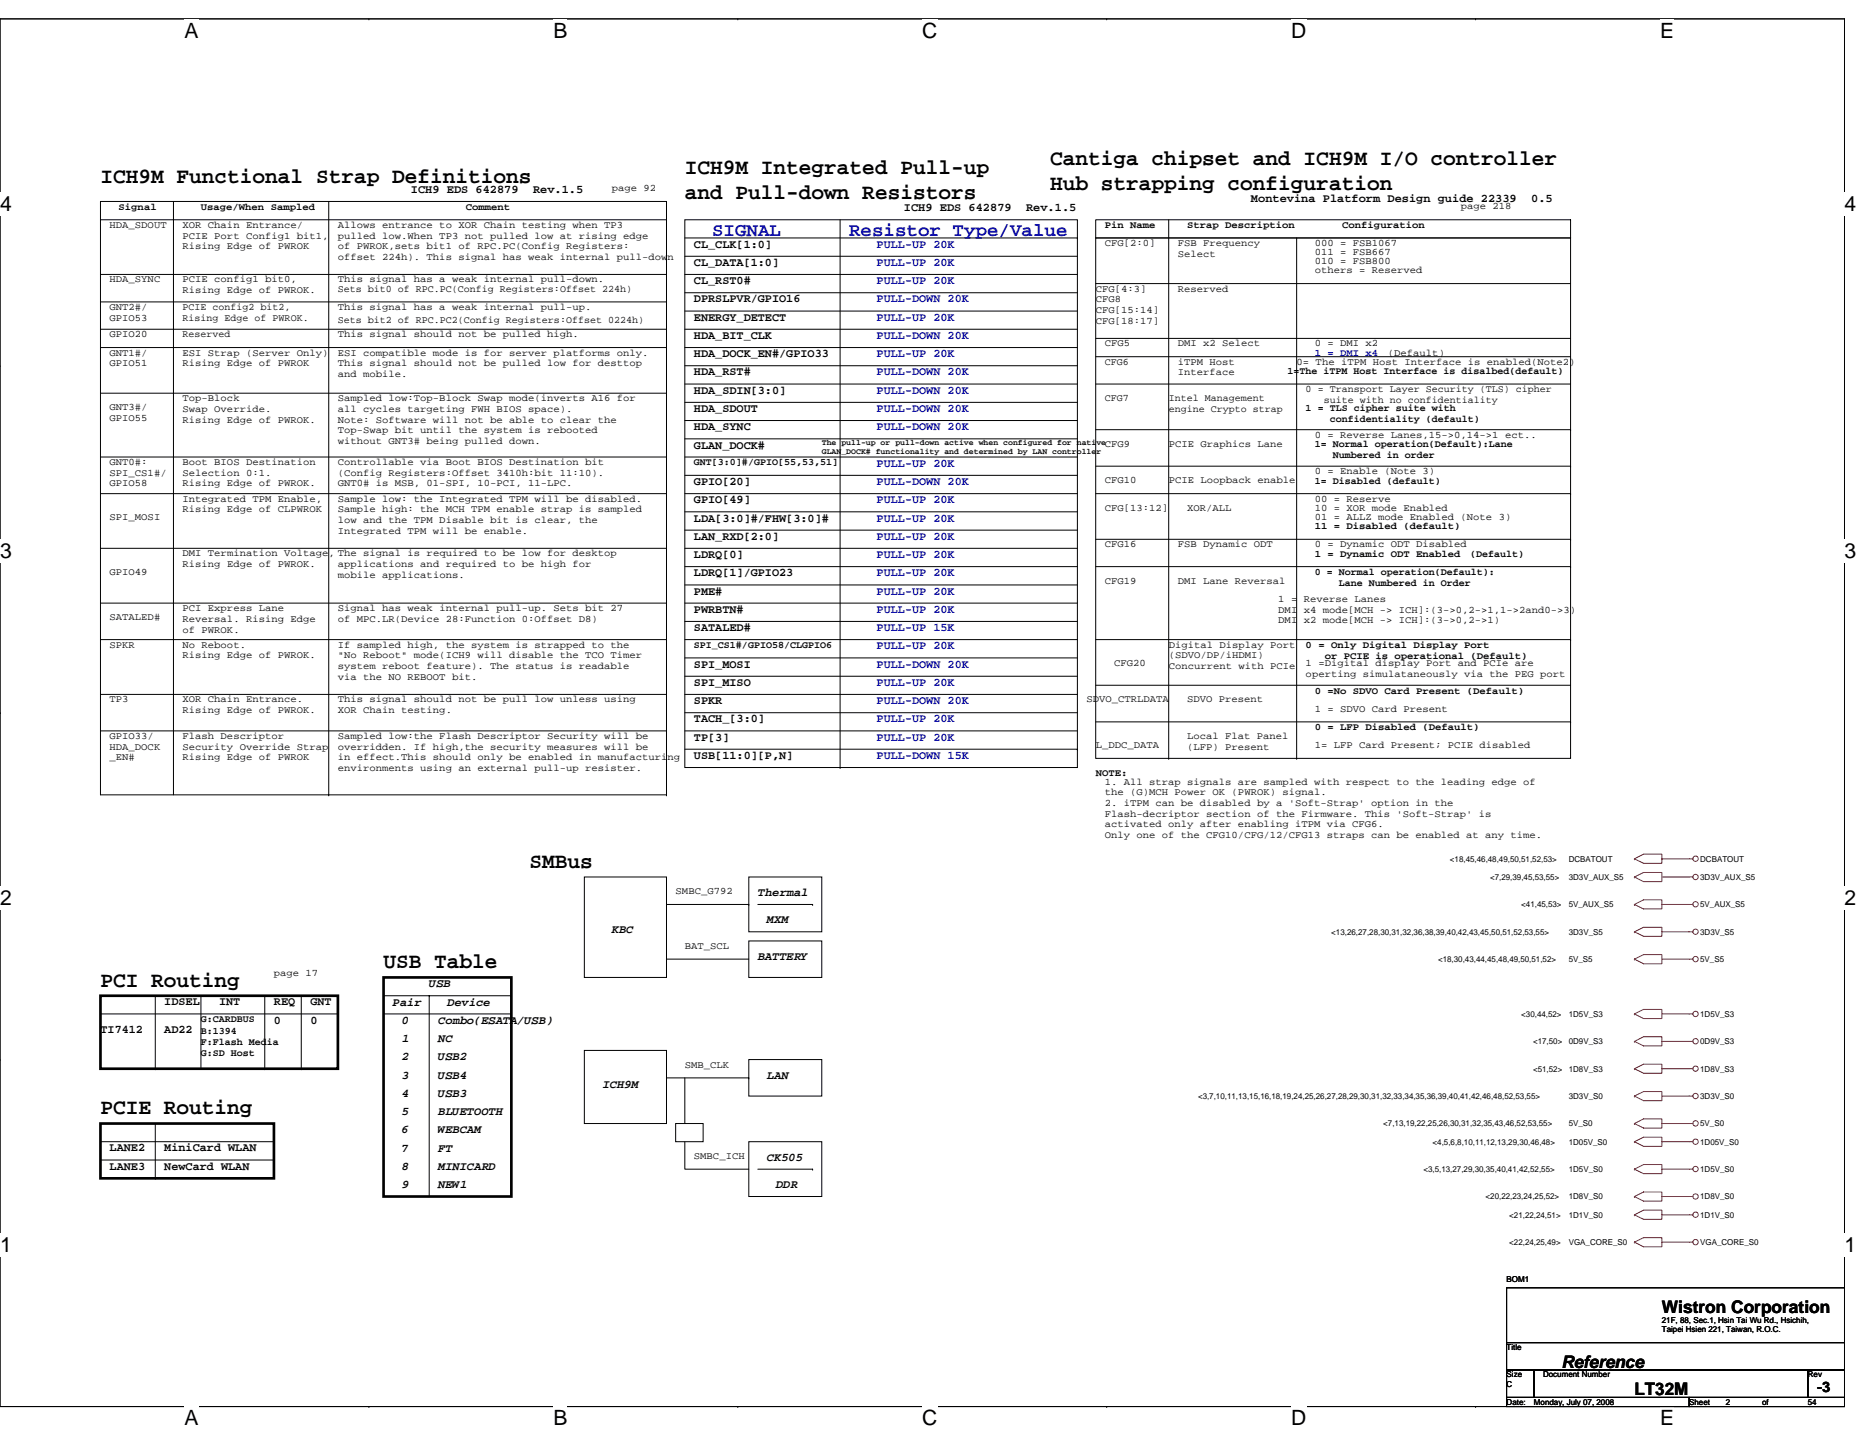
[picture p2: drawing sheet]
<svg xmlns="http://www.w3.org/2000/svg" width="279mm" height="216mm" viewBox="0 0 279 216" stroke-linecap="round" stroke-linejoin="round" font-family="sans-serif">
<defs><g id="words">
<g font-size="3.3">
<text x="15.1" y="27.5">ICH9M Functional Strap Definitions</text>
<text x="102.9" y="26.2">ICH9M Integrated Pull-up</text>
<text x="102.9" y="29.9">and Pull-down Resistors</text>
<text x="157.7" y="24.8">Cantiga chipset and ICH9M I/O controller</text>
<text x="157.7" y="28.5">Hub strapping configuration</text>
<text x="79.5" y="130.4">SMBus</text>
<text x="15.1" y="148.2">PCI Routing</text>
<text x="57.6" y="145.5">USB Table</text>
<text x="15.1" y="167.4">PCIE Routing</text>
</g>
<g font-size="3.2">
<text x="27.7" y="5.7">A</text>
<text x="83.1" y="5.7">B</text>
<text x="138.5" y="5.7">C</text>
<text x="194" y="5.7">D</text>
<text x="249.4" y="5.7">E</text>
<text x="0" y="31.7">4</text>
<text x="277.1" y="31.7">4</text>
<text x="0" y="83.8">3</text>
<text x="277.1" y="83.8">3</text>
<text x="0" y="136">2</text>
<text x="277.1" y="136">2</text>
<text x="0" y="188.1">1</text>
<text x="277.1" y="188.1">1</text>
<text x="27.7" y="214.1">A</text>
<text x="83.1" y="214.1">B</text>
<text x="138.5" y="214.1">C</text>
<text x="194" y="214.1">D</text>
<text x="249.4" y="214.1">E</text>
</g>
<g font-size="2.9" fill="#00f">
<text x="107" y="35.4">SIGNAL</text>
<text x="127.5" y="35.4">Resistor Type/Value</text>
</g>
<g font-size="2.6">
<text x="249.6" y="197.3">Wistron Corporation</text>
<text x="234.5" y="205.5">Reference</text>
<text x="245.5" y="209.6">LT32M</text>
</g>
<text font-size="2.2" x="272.9" y="209.2">-3</text>
<g font-size="1.8">
<text x="61.7" y="29">ICH9 EDS 642879</text>
<text x="80.1" y="29">Rev.1.5</text>
<text x="135.8" y="31.7">ICH9 EDS 642879</text>
<text x="154.1" y="31.7">Rev.1.5</text>
<text x="187.9" y="30.4">Montevina Platform Design guide 22339</text>
<text x="230" y="30.4">0.5</text>
<text x="104.2" y="40">CL_DATA[1:0]</text>
<text x="104.2" y="37.2">CL_CLK[1:0]</text>
<text x="104.2" y="45.4">DPRSLPVR/GPIO16</text>
<text x="104.2" y="42.7">CL_RST0#</text>
<text x="104.2" y="53.7">HDA_DOCK_EN#/GPIO33</text>
<text x="104.2" y="48.2">ENERGY_DETECT</text>
<text x="104.2" y="50.9">HDA_BIT_CLK</text>
<text x="104.2" y="56.4">HDA_RST#</text>
<text x="104.2" y="59.2">HDA_SDIN[3:0]</text>
<text x="104.2" y="61.9">HDA_SDOUT</text>
<text x="104.2" y="64.6">HDA_SYNC</text>
<text x="104.2" y="67.4">GLAN_DOCK#</text>
<text x="104.2" y="75.6">GPIO[49]</text>
<text x="104.2" y="72.9">GPIO[20]</text>
<text x="104.2" y="78.4">LDA[3:0]#/FHW[3:0]#</text>
<text x="104.2" y="83.8">LDRQ[0]</text>
<text x="104.2" y="81.1">LAN_RXD[2:0]</text>
<text x="104.2" y="89.3">PME#</text>
<text x="104.2" y="86.6">LDRQ[1]/GPIO23</text>
<text x="104.2" y="92.1">PWRBTN#</text>
<text x="104.2" y="94.8">SATALED#</text>
<text x="104.2" y="100.3">SPI_MOSI</text>
<text x="104.2" y="105.8">SPKR</text>
<text x="104.2" y="103.1">SPI_MISO</text>
<text x="104.2" y="111.3">TP[3]</text>
<text x="104.2" y="108.5">TACH_[3:0]</text>
<text x="104.2" y="114">USB[11:0][P,N]</text>
<text x="113.8" y="134.6">Thermal</text>
<text x="91.9" y="140.1">KBC</text>
<text x="115.2" y="138.7">MXM</text>
<text x="64.5" y="148.3">USB</text>
<text x="113.8" y="144.2">BATTERY</text>
<text x="15.1" y="155.2">TI7412</text>
<text x="24.7" y="155.2">AD22</text>
<text x="24.7" y="151.1">IDSEL</text>
<text x="32.9" y="151.1">INT</text>
<text x="41.1" y="151.1">REQ</text>
<text x="41.1" y="153.8">0</text>
<text x="46.6" y="153.8">0</text>
<text x="46.6" y="151.1">GNT</text>
<text x="59" y="151.1">Pair</text>
<text x="60.3" y="153.8">0</text>
<text x="65.8" y="153.8">Combo(ESATA/USB)</text>
<text x="67.2" y="151.1">Device</text>
<text x="60.3" y="159.3">2</text>
<text x="60.3" y="156.6">1</text>
<text x="65.8" y="159.3">USB2</text>
<text x="65.8" y="156.6">NC</text>
<text x="60.3" y="164.8">4</text>
<text x="60.3" y="167.5">5</text>
<text x="60.3" y="162.1">3</text>
<text x="65.8" y="167.5">BLUETOOTH</text>
<text x="65.8" y="162.1">USB4</text>
<text x="65.8" y="164.8">USB3</text>
<text x="90.5" y="163.4">ICH9M</text>
<text x="115.2" y="162.1">LAN</text>
<text x="16.5" y="173">LANE2</text>
<text x="24.7" y="173">MiniCard WLAN</text>
<text x="60.3" y="170.3">6</text>
<text x="60.3" y="173">7</text>
<text x="65.8" y="170.3">WEBCAM</text>
<text x="65.8" y="173">FT</text>
<text x="16.5" y="175.7">LANE3</text>
<text x="24.7" y="175.7">NewCard WLAN</text>
<text x="60.3" y="175.8">8</text>
<text x="60.3" y="178.5">9</text>
<text x="65.8" y="178.5">NEW1</text>
<text x="65.8" y="175.8">MINICARD</text>
<text x="115.2" y="174.4">CK505</text>
<text x="116.6" y="178.5">DDR</text>
</g>
<g font-size="1.8" fill="#00f">
<text x="131.7" y="40">PULL-UP 20K</text>
<text x="131.7" y="37.2">PULL-UP 20K</text>
<text x="131.7" y="45.4">PULL-DOWN 20K</text>
<text x="131.7" y="42.7">PULL-UP 20K</text>
<text x="131.7" y="53.7">PULL-UP 20K</text>
<text x="131.7" y="50.9">PULL-DOWN 20K</text>
<text x="131.7" y="48.2">PULL-UP 20K</text>
<text x="131.7" y="59.2">PULL-DOWN 20K</text>
<text x="131.7" y="56.4">PULL-DOWN 20K</text>
<text x="131.7" y="61.9">PULL-DOWN 20K</text>
<text x="131.7" y="64.6">PULL-DOWN 20K</text>
<text x="131.7" y="70.1">PULL-UP 20K</text>
<text x="131.7" y="75.6">PULL-UP 20K</text>
<text x="131.7" y="72.9">PULL-DOWN 20K</text>
<text x="131.7" y="81.1">PULL-UP 20K</text>
<text x="131.7" y="83.8">PULL-UP 20K</text>
<text x="131.7" y="78.4">PULL-UP 20K</text>
<text x="131.7" y="86.6">PULL-UP 20K</text>
<text x="131.7" y="89.3">PULL-UP 20K</text>
<text x="131.7" y="92.1">PULL-UP 20K</text>
<text x="131.7" y="94.8">PULL-UP 15K</text>
<text x="131.7" y="97.6">PULL-UP 20K</text>
<text x="131.7" y="100.3">PULL-DOWN 20K</text>
<text x="131.7" y="105.8">PULL-DOWN 20K</text>
<text x="131.7" y="103.1">PULL-UP 20K</text>
<text x="131.7" y="108.5">PULL-UP 20K</text>
<text x="131.7" y="111.3">PULL-UP 20K</text>
<text x="131.7" y="114">PULL-DOWN 15K</text>
</g>
<g font-size="1.5">
<text x="91.9" y="28.7">page 92</text>
<text x="16.5" y="34.2">HDA_SDOUT</text>
<text x="17.8" y="31.5">Signal</text>
<text x="27.4" y="34.2">XOR Chain Entrance/</text>
<text x="27.4" y="35.8">PCIE Port Config1 bit1,</text>
<text x="30.2" y="31.5">Usage/When Sampled</text>
<text x="50.8" y="34.2">Allows entrance to XOR Chain testing when TP3</text>
<text x="50.8" y="35.8">pulled low.When TP3 not pulled low at rising edge</text>
<text x="70" y="31.5">Comment</text>
<text x="166" y="34.3">Pin Name</text>
<text x="178.3" y="34.3">Strap Description</text>
<text x="201.6" y="34.3">Configuration</text>
<text x="219.5" y="31.5">page 218</text>
<text x="27.4" y="37.4">Rising Edge of PWROK</text>
<text x="50.8" y="37.4">of PWROK,sets bit1 of RPC.PC(Config Registers:</text>
<text x="50.8" y="39.1">offset 224h). This signal has weak internal pull-down</text>
<text x="166" y="37">CFG[2:0]</text>
<text x="176.9" y="37">FSB Frequency</text>
<text x="176.9" y="38.6">Select</text>
<text x="197.5" y="39.7">010 = FSB800</text>
<text x="197.5" y="37">000 = FSB1067</text>
<text x="197.5" y="38.3">011 = FSB667</text>
<text x="197.5" y="41.1">others = Reserved</text>
<text x="16.5" y="46.6">GNT2#/</text>
<text x="16.5" y="42.4">HDA_SYNC</text>
<text x="27.4" y="46.6">PCIE config2 bit2,</text>
<text x="27.4" y="42.4">PCIE config1 bit0,</text>
<text x="27.4" y="44">Rising Edge of PWROK.</text>
<text x="50.8" y="46.6">This signal has a weak internal pull-up.</text>
<text x="50.8" y="43.8">Sets bit0 of RPC.PC(Config Registers:Offset 224h)</text>
<text x="50.8" y="42.4">This signal has a weak internal pull-down.</text>
<text x="164.6" y="43.8">CFG[4:3]</text>
<text x="164.6" y="45.4">CFG8</text>
<text x="164.6" y="47">CFG[15:14]</text>
<text x="176.9" y="43.8">Reserved</text>
<text x="16.5" y="48.2">GPIO53</text>
<text x="16.5" y="53.4">GNT1#/</text>
<text x="16.5" y="50.7">GPIO20</text>
<text x="27.4" y="50.7">Reserved</text>
<text x="27.4" y="48.2">Rising Edge of PWROK.</text>
<text x="27.4" y="53.4">ESI Strap (Server Only)</text>
<text x="50.8" y="53.4">ESI compatible mode is for server platforms only.</text>
<text x="50.8" y="50.7">This signal should not be pulled high.</text>
<text x="50.8" y="48.5">Sets bit2 of RPC.PC2(Config Registers:Offset 0224h)</text>
<text x="164.6" y="48.6">CFG[18:17]</text>
<text x="166" y="52">CFG5</text>
<text x="176.9" y="52">DMI x2 Select</text>
<text x="197.5" y="52">0 = DMI x2</text>
<text x="208.5" y="53.4">(Default)</text>
<text x="16.5" y="55">GPIO51</text>
<text x="27.4" y="55">Rising Edge of PWROK</text>
<text x="50.8" y="55">This signal should not be pulled low for desttop</text>
<text x="50.8" y="56.6">and mobile.</text>
<text x="166" y="54.8">CFG6</text>
<text x="176.9" y="54.8">iTPM Host</text>
<text x="176.9" y="56.4">Interface</text>
<text x="193.4" y="56.2">1=The iTPM Host Interface is disalbed(default)</text>
<text x="194.8" y="54.8">0= The iTPM Host Interface is enabled(Note2)</text>
<text x="196.1" y="58.9">0 = Transport Layer Security (TLS) cipher</text>
<text x="16.5" y="61.7">GNT3#/</text>
<text x="16.5" y="63.3">GPIO55</text>
<text x="27.4" y="60.3">Top-Block</text>
<text x="27.4" y="61.9">Swap Override.</text>
<text x="27.4" y="63.5">Rising Edge of PWROK.</text>
<text x="50.8" y="60.3">Sampled low:Top-Block Swap mode(inverts A16 for</text>
<text x="50.8" y="61.9">all cycles targeting FWH BIOS space).</text>
<text x="50.8" y="63.5">Note: Software will not be able to clear the</text>
<text x="50.8" y="65.1">Top-Swap bit until the system is rebooted</text>
<text x="166" y="60.3">CFG7</text>
<text x="175.6" y="60.3">Intel Management</text>
<text x="175.6" y="61.9">engine Crypto strap</text>
<text x="196.1" y="61.7">1 = TLS cipher suite with</text>
<text x="197.5" y="65.8">0 = Reverse Lanes,15-&gt;0,14-&gt;1 ect..</text>
<text x="198.8" y="60.5">suite with no confidentiality</text>
<text x="199.7" y="63.4">confidentiality (default)</text>
<text x="16.5" y="69.9">GNT0#:</text>
<text x="16.5" y="71.5">SPI_CS1#/</text>
<text x="27.4" y="69.9">Boot BIOS Destination</text>
<text x="27.4" y="71.5">Selection 0:1.</text>
<text x="50.8" y="66.7">without GNT3# being pulled down.</text>
<text x="50.8" y="69.9">Controllable via Boot BIOS Destination bit</text>
<text x="50.8" y="71.5">(Config Registers:Offset 3410h:bit 11:10).</text>
<text x="104.2" y="69.9">GNT[3:0]#/GPIO[55,53,51]</text>
<text x="166" y="67.1">CFG9</text>
<text x="175.6" y="67.1">PCIE Graphics Lane</text>
<text x="197.5" y="71.2">0 = Enable (Note 3)</text>
<text x="197.5" y="67.2">1= Normal operation(Default):Lane</text>
<text x="200.2" y="68.9">Numbered in order</text>
<text x="16.5" y="73.1">GPIO58</text>
<text x="27.4" y="73.1">Rising Edge of PWROK.</text>
<text x="27.4" y="75.4">Integrated TPM Enable,</text>
<text x="27.4" y="77">Rising Edge of CLPWROK</text>
<text x="50.8" y="75.4">Sample low: the Integrated TPM will be disabled.</text>
<text x="50.8" y="77">Sample high: the MCH TPM enable strap is sampled</text>
<text x="50.8" y="73.1">GNT0# is MSB, 01-SPI, 10-PCI, 11-LPC.</text>
<text x="166" y="76.7">CFG[13:12]</text>
<text x="166" y="72.6">CFG10</text>
<text x="175.6" y="72.6">PCIE Loopback enable</text>
<text x="178.3" y="76.7">XOR/ALL</text>
<text x="197.5" y="75.4">00 = Reserve</text>
<text x="197.5" y="76.7">10 = XOR mode Enabled</text>
<text x="197.5" y="72.7">1= Disabled (default)</text>
<text x="16.5" y="78.1">SPI_MOSI</text>
<text x="27.4" y="83.6">DMI Termination Voltage, The signal is required to be low for desktop</text>
<text x="50.8" y="78.6">low and the TPM Disable bit is clear, the</text>
<text x="50.8" y="80.2">Integrated TPM will be enable.</text>
<text x="166" y="82.2">CFG16</text>
<text x="176.9" y="82.2">FSB Dynamic ODT</text>
<text x="197.5" y="79.5">11 = Disabled (default)</text>
<text x="197.5" y="83.6">1 = Dynamic ODT Enabled</text>
<text x="197.5" y="82.2">0 = Dynamic ODT Disabled</text>
<text x="197.5" y="78.1">01 = ALLZ mode Enabled (Note 3)</text>
<text x="220.8" y="83.6">(Default)</text>
<text x="16.5" y="86.3">GPIO49</text>
<text x="27.4" y="85.2">Rising Edge of PWROK.</text>
<text x="50.8" y="85.2">applications and required to be high for</text>
<text x="50.8" y="86.8">mobile applications.</text>
<text x="166" y="87.7">CFG19</text>
<text x="176.9" y="87.7">DMI Lane Reversal</text>
<text x="197.5" y="86.4">0 = Normal operation(Default):</text>
<text x="201.1" y="88.1">Lane Numbered in Order</text>
<text x="16.5" y="93.2">SATALED#</text>
<text x="27.4" y="91.8">PCI Express Lane</text>
<text x="27.4" y="93.4">Reversal. Rising Edge</text>
<text x="27.4" y="95">of PWROK.</text>
<text x="50.8" y="91.8">Signal has weak internal pull-up. Sets bit 27</text>
<text x="50.8" y="93.4">of MPC.LR(Device 28:Function 0:Offset D8)</text>
<text x="192" y="90.4">1 = Reverse Lanes</text>
<text x="192" y="92.1">DMI x4 mode[MCH -&gt; ICH]:(3-&gt;0,2-&gt;1,1-&gt;2and0-&gt;3)</text>
<text x="192" y="93.7">DMI x2 mode[MCH -&gt; ICH]:(3-&gt;0,2-&gt;1)</text>
<text x="16.5" y="97.3">SPKR</text>
<text x="27.4" y="97.3">No Reboot.</text>
<text x="27.4" y="98.9">Rising Edge of PWROK.</text>
<text x="50.8" y="97.3">If sampled high, the system is strapped to the</text>
<text x="50.8" y="98.9">&quot;No Reboot&quot; mode(ICH9 will disable the TCO Timer</text>
<text x="50.8" y="100.5">system reboot feature). The status is readable</text>
<text x="104.2" y="97.3">SPI_CS1#/GPIO58/CLGPIO6</text>
<text x="167.3" y="100.1">CFG20</text>
<text x="175.6" y="97.3">Digital Display Port</text>
<text x="175.6" y="98.9">(SDVO/DP/iHDMI)</text>
<text x="175.6" y="100.5">Concurrent with PCIe</text>
<text x="196.1" y="97.3">0 = Only Digital Display Port</text>
<text x="196.1" y="100.1">1 =Digital display Port and PCIe are</text>
<text x="196.1" y="101.7">operting simulataneously via the PEG port</text>
<text x="199" y="99">or PCIE is operational (Default)</text>
<text x="16.5" y="105.5">TP3</text>
<text x="27.4" y="105.5">XOR Chain Entrance.</text>
<text x="27.4" y="107.1">Rising Edge of PWROK.</text>
<text x="50.8" y="105.5">This signal should not be pull low unless using</text>
<text x="50.8" y="107.1">XOR Chain testing.</text>
<text x="50.8" y="102.1">via the NO REBOOT bit.</text>
<text x="163.2" y="105.5">SDVO_CTRLDATA</text>
<text x="178.3" y="105.5">SDVO Present</text>
<text x="197.5" y="104.2">0 =No SDVO Card Present (Default)</text>
<text x="197.5" y="106.9">1 = SDVO Card Present</text>
<text x="16.5" y="111">GPIO33/</text>
<text x="16.5" y="112.6">HDA_DOCK</text>
<text x="27.4" y="111">Flash Descriptor</text>
<text x="27.4" y="112.6">Security Override Strap</text>
<text x="50.8" y="111">Sampled low:the Flash Descriptor Security will be</text>
<text x="50.8" y="112.6">overridden. If high,the security measures will be</text>
<text x="164.6" y="112.4">L_DDC_DATA</text>
<text x="178.3" y="111">Local Flat Panel</text>
<text x="178.3" y="112.6">(LFP) Present</text>
<text x="197.5" y="109.7">0 = LFP Disabled (Default)</text>
<text x="197.5" y="112.4">1= LFP Card Present; PCIE disabled</text>
<text x="16.5" y="114.2">_EN#</text>
<text x="27.4" y="114.2">Rising Edge of PWROK</text>
<text x="50.8" y="114.2">in effect.This should only be enabled in manufacturing</text>
<text x="50.8" y="115.8">environments using an external pull-up resister.</text>
<text x="164.6" y="116.6">NOTE:</text>
<text x="166" y="117.9">1. All strap signals are sampled with respect to the leading edge of</text>
<text x="166" y="119.5">the (G)MCH Power OK (PWROK) signal.</text>
<text x="166" y="121.1">2. iTPM can be disabled by a 'Soft-Strap' option in the</text>
<text x="166" y="122.7">Flash-decriptor section of the Firmware. This 'Soft-Strap' is</text>
<text x="166" y="124.3">activated only after enabling iTPM via CFG6.</text>
<text x="166" y="125.9">Only one of the CFG10/CFG/12/CFG13 straps can be enabled at any time.</text>
<text x="101.5" y="134.3">SMBC_G792</text>
<text x="102.9" y="142.6">BAT_SCL</text>
<text x="41.1" y="146.7">page 17</text>
<text x="30.2" y="153.6">G:CARDBUS</text>
<text x="30.2" y="155.3">B:1394</text>
<text x="30.2" y="157">F:Flash Media</text>
<text x="30.2" y="158.7">G:SD Host</text>
<text x="102.9" y="160.4">SMB_CLK</text>
<text x="104.2" y="174.1">SMBC_ICH</text>
</g>
<text font-size="1.5" fill="#00f" x="197.5" y="53.5">1 = DMI x4</text>
<g font-size="1.2">
<text x="123.4" y="66.9">The pull-up or pull-down active when configured for native</text>
<text x="123.4" y="68.3">GLAN_DOCK# functionality and determined by LAN controller</text>
<text x="217.8" y="129.5">&lt;18,45,46,48,49,50,51,52,53&gt;</text>
<text x="235.6" y="129.5">DCBATOUT</text>
<text x="255.4" y="129.5">DCBATOUT</text>
<text x="223.8" y="132.2">&lt;7,29,39,45,53,55&gt;</text>
<text x="228.5" y="136.3">&lt;41,45,53&gt;</text>
<text x="235.6" y="132.2">3D3V_AUX_S5</text>
<text x="235.6" y="136.3">5V_AUX_S5</text>
<text x="255.4" y="132.2">3D3V_AUX_S5</text>
<text x="255.4" y="136.3">5V_AUX_S5</text>
<text x="200" y="140.4">&lt;13,26,27,28,30,31,32,36,38,39,40,42,43,45,50,51,52,53,55&gt;</text>
<text x="235.6" y="140.4">3D3V_S5</text>
<text x="255.4" y="140.4">3D3V_S5</text>
<text x="216" y="144.5">&lt;18,30,43,44,45,48,49,50,51,52&gt;</text>
<text x="235.6" y="144.5">5V_S5</text>
<text x="255.4" y="144.5">5V_S5</text>
<text x="228.5" y="152.8">&lt;30,44,52&gt;</text>
<text x="235.6" y="152.8">1D5V_S3</text>
<text x="255.4" y="152.8">1D5V_S3</text>
<text x="230.3" y="156.9">&lt;17,50&gt;</text>
<text x="230.3" y="161">&lt;51,52&gt;</text>
<text x="235.6" y="156.9">0D9V_S3</text>
<text x="235.6" y="161">1D8V_S3</text>
<text x="255.4" y="156.9">0D9V_S3</text>
<text x="255.4" y="161">1D8V_S3</text>
<text x="180" y="165.1">&lt;3,7,10,11,13,15,16,18,19,24,25,26,27,28,29,30,31,32,33,34,35,36,39,40,41,42,46,48,52,53,55&gt;</text>
<text x="235.6" y="165.1">3D3V_S0</text>
<text x="255.4" y="165.1">3D3V_S0</text>
<text x="207.8" y="169.2">&lt;7,13,19,22,25,26,30,31,32,35,43,46,52,53,55&gt;</text>
<text x="215.2" y="172">&lt;4,5,6,8,10,11,12,13,29,30,46,48&gt;</text>
<text x="235.6" y="169.2">5V_S0</text>
<text x="235.6" y="172">1D05V_S0</text>
<text x="255.4" y="169.2">5V_S0</text>
<text x="255.4" y="172">1D05V_S0</text>
<text x="213.8" y="176.1">&lt;3,5,13,27,29,30,35,40,41,42,52,55&gt;</text>
<text x="235.6" y="176.1">1D5V_S0</text>
<text x="255.4" y="176.1">1D5V_S0</text>
<text x="223.2" y="180.2">&lt;20,22,23,24,25,52&gt;</text>
<text x="226.7" y="182.9">&lt;21,22,24,51&gt;</text>
<text x="235.6" y="180.2">1D8V_S0</text>
<text x="235.6" y="182.9">1D1V_S0</text>
<text x="255.4" y="180.2">1D8V_S0</text>
<text x="255.4" y="182.9">1D1V_S0</text>
<text x="226.7" y="187.1">&lt;22,24,25,49&gt;</text>
<text x="235.6" y="187.1">VGA_CORE_S0</text>
<text x="255.4" y="187.1">VGA_CORE_S0</text>
<text x="226.3" y="192.6">BOM1</text>
<text x="226.3" y="202.8">Title</text>
<text x="249.6" y="198.7">21F, 88, Sec.1, Hsin Tai Wu Rd., Hsichih,</text>
<text x="249.6" y="200.2">Taipei Hsien 221, Taiwan, R.O.C.</text>
<text x="226.3" y="208.3">C</text>
<text x="226.3" y="206.9">Size</text>
<text x="231.8" y="206.9">Document Number</text>
<text x="271.6" y="206.9">Rev</text>
<text x="226.3" y="211.1">Date:</text>
<text x="230.4" y="211.1">Monday, July 07, 2008</text>
<text x="253.7" y="211.1">Sheet</text>
<text x="259.2" y="211.1">2</text>
<text x="264.7" y="211.1">of</text>
<text x="271.6" y="211.1">54</text>
</g>
</g></defs>
<path d="M0 2.8h277.1v208.5h-277.1z" fill="none" stroke="#000" stroke-width=".15"/>
<g fill="#fff">
<path d="M27.7 2.8h2.1v3.5h-2.1z"/>
<path d="M27.7 211.3h2.1v3.5h-2.1z"/>
</g>
<path d="M55.4 2.8h.1M55.4 211.3h.1" fill="none" stroke="#000" stroke-width=".15"/>
<g fill="#fff">
<path d="M83.1 2.8h2.1v3.5h-2.1z"/>
<path d="M83.1 211.3h2.1v3.5h-2.1z"/>
</g>
<path d="M110.8 2.8h.1M110.8 211.3h.1" fill="none" stroke="#000" stroke-width=".15"/>
<g fill="#fff">
<path d="M138.5 2.8h2.3v3.5h-2.3z"/>
<path d="M138.5 211.3h2.3v3.5h-2.3z"/>
</g>
<path d="M166.2 2.8h.1M166.2 211.3h.1" fill="none" stroke="#000" stroke-width=".15"/>
<g fill="#fff">
<path d="M194 2.8h2.2v3.5h-2.2z"/>
<path d="M194 211.3h2.2v3.5h-2.2z"/>
</g>
<path d="M221.7 2.8h.1M221.7 211.3h.1" fill="none" stroke="#000" stroke-width=".15"/>
<g fill="#fff">
<path d="M249.4 2.8h2.1v3.5h-2.1z"/>
<path d="M249.4 211.3h2.1v3.5h-2.1z"/>
<path d="M0 28.9h1.8v3.5h-1.8z"/>
<path d="M277.1 28.9h1.7v3.5h-1.7z"/>
<path d="M0 81h1.8v3.5h-1.8z"/>
<path d="M277.1 81h1.7v3.5h-1.7z"/>
</g>
<path d="M0 54.9h.1M277.1 54.9h.1" fill="none" stroke="#000" stroke-width=".15"/>
<g fill="#fff">
<path d="M0 133.1h1.8v3.6h-1.8z"/>
<path d="M277.1 133.1h1.7v3.6h-1.7z"/>
</g>
<path d="M0 107.1h.1M277.1 107.1h.1" fill="none" stroke="#000" stroke-width=".15"/>
<g fill="#fff">
<path d="M0 185.3h1.8v3.5h-1.8z"/>
<path d="M277.1 185.3h1.7v3.5h-1.7z"/>
</g>
<g fill="none" stroke="#000" stroke-width=".15">
<path d="M15.1 33h85M26.1 30.3v89.1M49.4 30.3v89.1M100.1 30.3v89.1M100.1 30.3h-85v89.1h85M100.1 30.3h.1M102.9 33h58.9v82.3h-58.9zM102.9 38.5h58.9M102.9 35.8h58.9M126.2 33v82.3M161.8 35.8h.1M164.6 35.8h71.3v78.1h-71.3z"/>
<path d="M164.6 33h71.3v2.8h-71.3zM175.6 33v80.9M194.8 35.8v78.1M15.1 41.2h85M15.1 45.4h85M15.1 49.5h85M15.1 59.1h85M15.1 52.2h85M100.1 49.5h.1M100.1 59.1h.1M100.1 52.2h.1M102.9 41.2h58.9"/>
<path d="M102.9 44h58.9M102.9 46.7h58.9M102.9 49.5h58.9M102.9 52.2h58.9M102.9 54.9h58.9M102.9 57.7h58.9M164.6 57.7h71.3M164.6 42.6h71.3M164.6 50.8h71.3M164.6 53.6h71.3M15.1 68.7h85M15.1 74.2h85"/>
<path d="M100.1 74.2h.1M102.9 60.5h58.9M102.9 63.2h58.9M102.9 65.9h58.9M102.9 68.7h58.9M102.9 71.4h58.9M102.9 74.2h58.9M102.9 76.9h58.9M102.9 79.7h58.9M164.6 74.2h71.3M164.6 70h71.3M164.6 64.6h71.3"/>
<path d="M235.9 70h.1M235.9 74.2h.1M235.9 64.6h.1M15.1 82.4h85M15.1 90.6h85M15.1 96.1h85M102.9 82.4h58.9M102.9 85.1h58.9M102.9 87.9h58.9M102.9 90.6h58.9M102.9 93.4h58.9M102.9 96.1h58.9"/>
<path d="M102.9 98.8h58.9M164.6 81h71.3M164.6 96.1h71.3M164.6 85.1h71.3M235.9 81h.1M235.9 96.1h.1M235.9 85.1h.1M15.1 109.8h85M15.1 104.3h85M49.4 119.4h.1M100.1 119.4h.1M102.9 101.6h58.9"/>
<path d="M102.9 104.3h58.9M102.9 107.1h58.9M102.9 109.8h58.9M102.9 112.6h58.9M126.2 115.3h.1M161.8 112.6h.1M164.6 103h71.3M164.6 108.5h71.3M175.6 113.9h.1M194.8 113.9h.1M235.9 108.5h.1M87.8 131.8h12.3v15.1h-12.3z"/>
<path d="M100.1 135.9h12.4M112.5 135.9h.1M112.5 131.8h10.9v8.2h-10.9zM113.8 135.9h8.3M122.1 135.9h.1M0 159.2h.1M15.1 152.3h35.7M23.3 149.6v11M30.2 149.6v11M39.8 149.6v11M45.3 149.6v11M50.8 152.3h.1"/>
<path d="M57.6 152.3h19.2M57.6 149.6h19.2M64.5 149.6v30.2M87.8 157.8h12.3v11h-12.3zM100.1 144.1h12.4M112.5 141.4h10.9v5.5h-10.9zM112.5 159.2h10.9v5.5h-10.9zM277.1 159.2h.1M15.1 171.5h26M15.1 174.3h26M23.3 160.6h.1M23.3 177h.1"/>
<path d="M23.3 168.8v8.2M39.8 160.6h.1M41.1 171.5h.1M41.1 174.3h.1M45.3 160.6h.1M100.1 161.9h12.4M101.5 168.8h4.1v2.7h-4.1zM102.9 161.9v6.9M102.9 171.5v4.2h9.6M112.5 161.9h.1M112.5 171.5h10.9v8.3h-10.9zM113.8 175.7h8.3"/>
<path d="M122.1 175.7h.1M226.3 193.5h50.8v8.2h-50.8zM226.3 205.8h4.1v4.2h-4.1zM226.3 201.7h50.8v4.1h-50.8zM226.3 210h27.4v1.3h-27.4zM230.4 205.8h41.2v4.2h-41.2zM253.7 210h23.4v1.3h-23.4zM271.6 205.8h5.5v4.2h-5.5z"/>
</g>
<g fill="none" stroke="#800040" stroke-width=".15">
<path d="M249.6 131.8h4.1M249.6 135.9h4.1M249.6 140h4.1M249.6 129h.1M249.6 129h4.1M249.6 144.1h4.1M249.6 152.3h4.1M249.6 156.5h4.1M249.6 160.6h4.1M249.6 168.8h4.1M249.6 164.7h4.1M249.6 171.5h4.1"/>
<path d="M249.6 175.7h4.1M249.6 179.8h4.1M249.6 182.5h4.1M249.6 186.6h4.1"/>
</g>
<g fill="none" stroke="#f00" stroke-width=".15">
<path d="M245.5 131.8l1.4-.7h2.7v1.4h-2.7zM245.5 131.8h.1M245.5 135.9l1.4-.7h2.7v1.4h-2.7zM245.5 135.9h.1M245.5 140l1.4-.7h2.7v1.4h-2.7zM245.5 140h.1M245.5 129l1.4-.7h2.7v1.4h-2.7zM245.5 129h.1M253.7 131.8h.6M253.7 135.9h.6M253.7 140h.6M253.7 129h.6"/>
<path d="M245.5 144.1l1.4-.7h2.7v1.4h-2.7zM245.5 144.1h.1M245.5 152.3l1.4-.6h2.7v1.3h-2.7zM245.5 152.3h.1M245.5 156.5l1.4-.7h2.7v1.3h-2.7zM245.5 156.5h.1M253.7 144.1h.6M253.7 152.3h.6M253.7 156.5h.6M245.5 160.6l1.4-.7h2.7v1.3h-2.7zM245.5 160.6h.1M245.5 164.7l1.4-.7h2.7v1.4h-2.7z"/>
<path d="M245.5 164.7h.1M245.5 168.8l1.4-.7h2.7v1.4h-2.7zM245.5 168.8h.1M245.5 171.5l1.4-.6h2.7v1.3h-2.7zM245.5 171.5h.1M245.5 175.7l1.4-.7h2.7v1.3h-2.7zM245.5 175.7h.1M245.5 179.8l1.4-.7h2.7v1.4h-2.7zM245.5 179.8h.1M253.7 160.6h.6M253.7 164.7h.6M253.7 168.8h.6"/>
<path d="M253.7 171.5h.6M253.7 175.7h.6M253.7 179.8h.6M245.5 182.5l1.4-.7h2.7v1.4h-2.7zM245.5 182.5h.1M245.5 186.6l1.4-.7h2.7v1.4h-2.7zM245.5 186.6h.1M253.7 182.5h.6M253.7 186.6h.6"/>
<circle cx="254.7" cy="131.8" r=".4"/>
<circle cx="254.7" cy="129" r=".4"/>
<circle cx="254.7" cy="135.9" r=".4"/>
<circle cx="254.7" cy="140" r=".4"/>
<circle cx="254.7" cy="156.4" r=".4"/>
<circle cx="254.7" cy="152.3" r=".4"/>
<circle cx="254.7" cy="144.1" r=".4"/>
<circle cx="254.7" cy="171.5" r=".4"/>
<circle cx="254.7" cy="175.6" r=".4"/>
<circle cx="254.7" cy="168.8" r=".4"/>
<circle cx="254.7" cy="164.7" r=".4"/>
<circle cx="254.7" cy="179.8" r=".4"/>
<circle cx="254.7" cy="160.6" r=".4"/>
<circle cx="254.7" cy="182.5" r=".4"/>
<circle cx="254.7" cy="186.6" r=".4"/>
</g>
<path d="M15.1 149.6h35.7v11h-35.7zM57.6 146.9h19.2v32.9h-19.2zM15.1 168.8h26v8.2h-26z" fill="none" stroke="#000" stroke-width=".4"/>
<use href="#words"/>
</svg>
